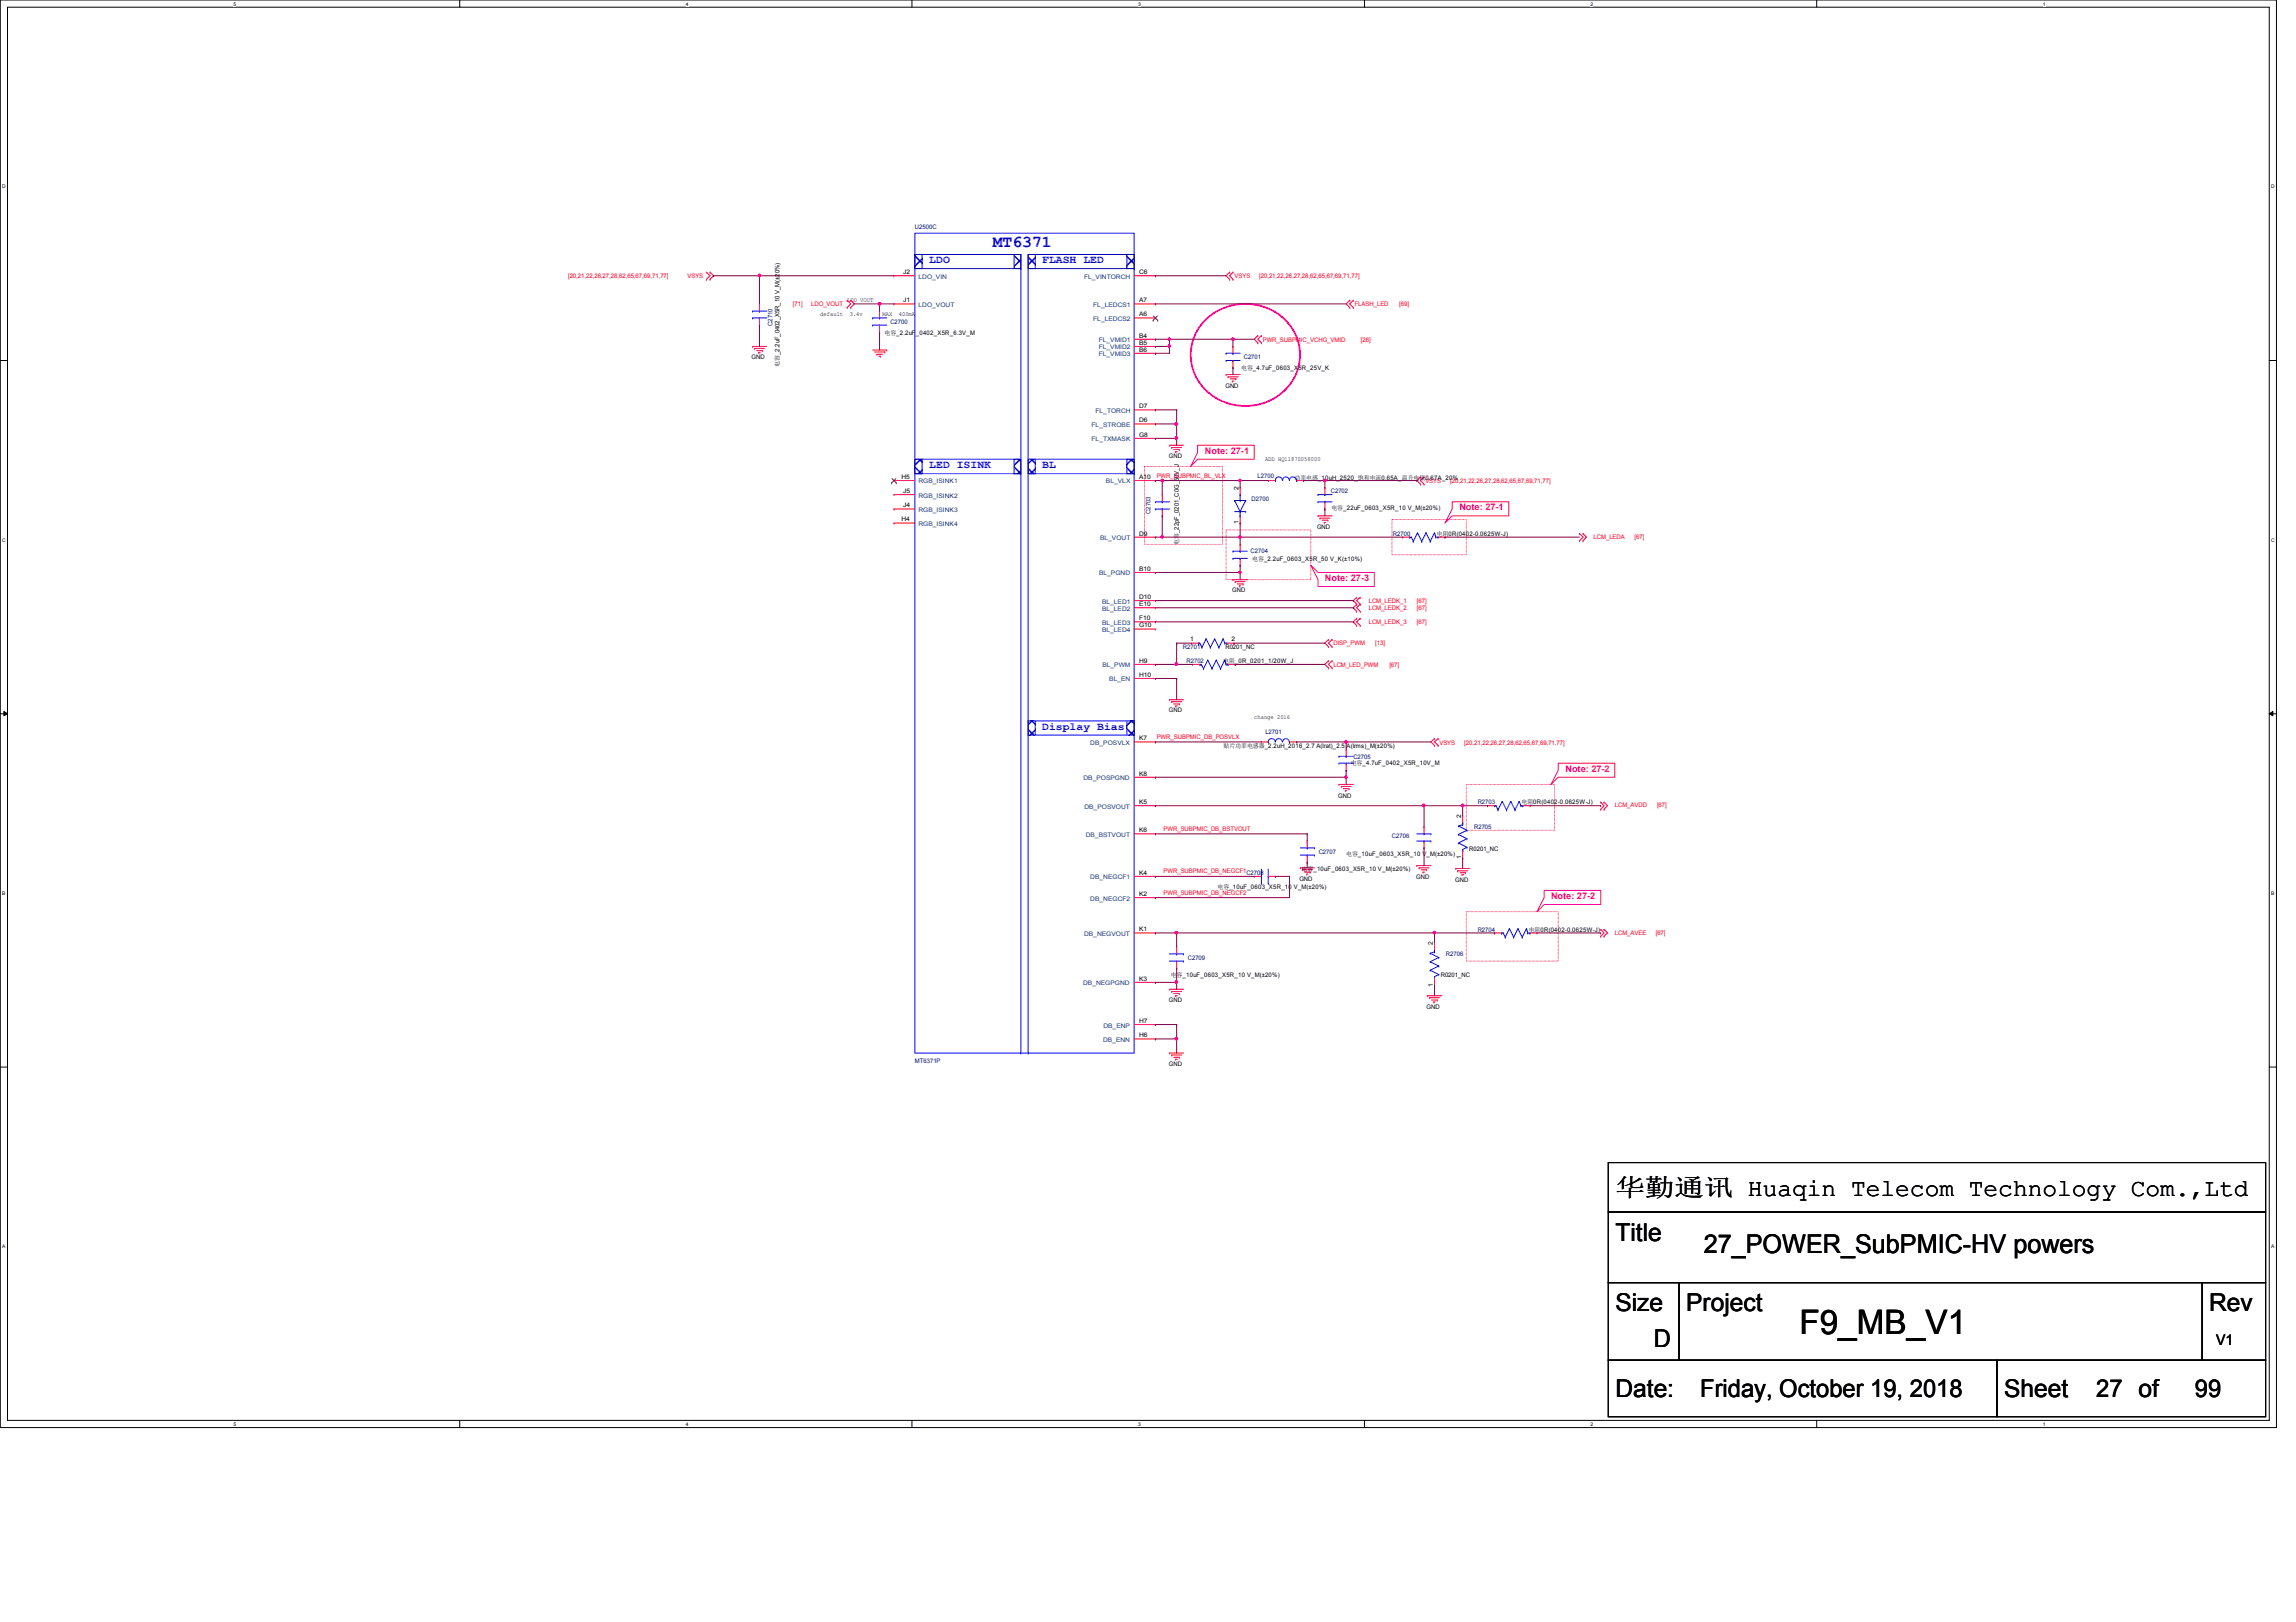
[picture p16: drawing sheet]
<svg xmlns="http://www.w3.org/2000/svg" width="297mm" height="210mm" viewBox="0 0 297 210" stroke-linecap="round" stroke-linejoin="round" font-family="sans-serif">
<defs><g id="words">
<text font-size="4.4" x="232.8" y="172.6">F9_MB_V1</text>
<text font-size="3.3" x="220.4" y="162.1">27_POWER_SubPMIC-HV powers</text>
<g font-size="3.2">
<text x="209" y="154.8">华华华华 Huaqin Telecom Technology Com.,Ltd</text>
<text x="209" y="160.6">Title</text>
<text x="209" y="169.7">Size</text>
<text x="218.1" y="169.7">Project</text>
<text x="285.8" y="169.7">Rev</text>
<text x="213.9" y="174.3">D</text>
<text x="209" y="180.7">Date:</text>
<text x="220" y="180.7">Friday, October 19, 2018</text>
<text x="259.3" y="180.7">Sheet</text>
<text x="271.2" y="180.7">27 of</text>
<text x="284" y="180.7">99</text>
</g>
<text font-size="2.2" fill="#00f" x="128.4" y="32">MT6371</text>
<text font-size="1.9" x="286.7" y="174.1">V1</text>
<g font-size="1.4" fill="#00f">
<text x="120.2" y="34.1">LDO</text>
<text x="134.8" y="34.1">FLASH LED</text>
<text x="120.2" y="60.6">LED ISINK</text>
<text x="134.8" y="60.6">BL</text>
<text x="134.8" y="94.4">Display Bias</text>
</g>
<g font-size="1.2" fill="#ff0080">
<text x="155.9" y="58.7">Note: 27-1</text>
<text x="188.8" y="66">Note: 27-1</text>
<text x="171.4" y="75.2">Note: 27-3</text>
<text x="202.5" y="99.9">Note: 27-2</text>
<text x="200.7" y="116.3">Note: 27-2</text>
</g>
<g font-size=".8" fill="#000080">
<text x="118.4" y="29.6">U2500C</text>
<text x="115.2" y="41.9">C2700</text>
<text x="99.9" y="42.2" transform="rotate(-90 99.9 42.2)">C2710</text>
<text x="160.9" y="46.5">C2701</text>
<text x="161.9" y="64.8">D2700</text>
<text x="162.7" y="61.8">L2700</text>
<text x="172.2" y="63.8">C2702</text>
<text x="148.8" y="66.5" transform="rotate(-90 148.8 66.5)">C2703</text>
<text x="161.8" y="71.6">C2704</text>
<text x="180.2" y="69.3">R2700</text>
<text x="153" y="84">R2701</text>
<text x="153.5" y="85.8">R2702</text>
<text x="163.7" y="95">L2701</text>
<text x="175.1" y="98.2">C2705</text>
<text x="190.7" y="107.2">R2705</text>
<text x="191.2" y="104.1">R2703</text>
<text x="161.2" y="113.2">C2708</text>
<text x="170.6" y="110.5">C2707</text>
<text x="180.1" y="108.4">C2706</text>
<text x="153.7" y="124.2">C2709</text>
<text x="187.1" y="123.7">R2706</text>
<text x="191.2" y="120.6">R2704</text>
<text x="118.4" y="137.6">MT6371P</text>
</g>
<g font-size=".8" fill="#f00">
<text x="73.5" y="36">[20,21,22,26,27,28,62,65,67,69,71,77]</text>
<text x="88.9" y="36">VSYS</text>
<text x="159.7" y="36">VSYS</text>
<text x="162.9" y="36">[20,21,22,26,27,28,62,65,67,69,71,77]</text>
<text x="102.6" y="39.5">[71]</text>
<text x="104.9" y="39.5">LDO_VOUT</text>
<text x="175.3" y="39.6">FLASH_LED</text>
<text x="181" y="39.6">[69]</text>
<text x="163.4" y="44.2">PWR_SUBPMIC_VCHG_VMID</text>
<text x="176.1" y="44.2">[26]</text>
<text x="149.6" y="61.8">PWR_SUBPMIC_BL_VLX</text>
<text x="184.4" y="62.5">VSYS</text>
<text x="187.6" y="62.5">[20,21,22,26,27,28,62,65,67,69,71,77]</text>
<text x="206.2" y="69.7">LCM_LEDA</text>
<text x="211.5" y="69.7">[67]</text>
<text x="172.5" y="83.5">DISP_PWM</text>
<text x="177.1" y="80.8">LCM_LEDK_3</text>
<text x="177.1" y="78.1">LCM_LEDK_1</text>
<text x="177.1" y="79">LCM_LEDK_2</text>
<text x="177.9" y="83.5">[13]</text>
<text x="183.3" y="80.8">[67]</text>
<text x="183.3" y="78.1">[67]</text>
<text x="183.3" y="79">[67]</text>
<text x="172.5" y="86.3">LCM_LED_PWM</text>
<text x="179.7" y="86.3">[67]</text>
<text x="149.6" y="95.6">PWR_SUBPMIC_DB_POSVLX</text>
<text x="186.2" y="96.4">VSYS</text>
<text x="189.4" y="96.4">[20,21,22,26,27,28,62,65,67,69,71,77]</text>
<text x="150.5" y="107.5">PWR_SUBPMIC_DB_BSTVOUT</text>
<text x="208.9" y="104.5">LCM_AVDD</text>
<text x="214.4" y="104.5">[67]</text>
<text x="150.5" y="113">PWR_SUBPMIC_DB_NEGCF1</text>
<text x="150.5" y="115.8">PWR_SUBPMIC_DB_NEGCF2</text>
<text x="208.9" y="120.9">LCM_AVEE</text>
<text x="214.2" y="120.9">[67]</text>
</g>
<g font-size=".8">
<text x="116.8" y="35.5">J2</text>
<text x="147.4" y="35.5">C6</text>
<text x="106.1" y="40.9">default</text>
<text x="109.6" y="39.1">LDO VOUT</text>
<text x="109.9" y="40.9">3.4v</text>
<text x="114.2" y="40.9">MAX</text>
<text x="116.3" y="40.9">400mA</text>
<text x="116.8" y="39.1">J1</text>
<text x="147.4" y="39.1">A7</text>
<text x="147.4" y="40.9">A6</text>
<text x="97.2" y="46.5">GND</text>
<text x="100.8" y="47.5" transform="rotate(-90 100.8 47.5)">电电_2.2uF_0402_X5R_10 V_M(±20%)</text>
<text x="114.4" y="43.3">电电_2.2uF_0402_X5R_6.3V_M</text>
<text x="147.4" y="43.7">B4</text>
<text x="147.4" y="44.6">B5</text>
<text x="147.4" y="45.5">B6</text>
<text x="160.6" y="47.9">电电_4.7uF_0603_X5R_25V_K</text>
<text x="147.4" y="52.8">D7</text>
<text x="158.5" y="50.2">GND</text>
<text x="147.4" y="54.7">D6</text>
<text x="147.4" y="56.5">G8</text>
<text x="151.2" y="59.3">GND</text>
<text x="163.7" y="59.7">ADD HQ11870058000</text>
<text x="116.6" y="62">H5</text>
<text x="116.8" y="63.8">J5</text>
<text x="116.8" y="65.7">J4</text>
<text x="147.4" y="62">A10</text>
<text x="160.2" y="63.4" transform="rotate(-90 160.2 63.4)">2</text>
<text x="167.5" y="62.1">贴贴电绕_10uH_2520_饱饱电饱0.65A_温温电饱0.67A_20%</text>
<text x="172.3" y="66">电电_22uF_0603_X5R_10 V_M(±20%)</text>
<text x="116.6" y="67.5">H4</text>
<text x="147.4" y="69.3">D9</text>
<text x="152.5" y="70.5" transform="rotate(-90 152.5 70.5)">电电_22pF_0201_C0G_50V_J</text>
<text x="160.2" y="67.9" transform="rotate(-90 160.2 67.9)">1</text>
<text x="170.4" y="68.5">GND</text>
<text x="185.9" y="69.3">电电0R(0402-0.0625W-J)</text>
<text x="147.4" y="73.9">B10</text>
<text x="147.4" y="77.5">D10</text>
<text x="159.4" y="76.7">GND</text>
<text x="162" y="72.6">电电_2.2uF_0603_X5R_50 V_K(±10%)</text>
<text x="147.4" y="78.4">E10</text>
<text x="147.4" y="80.3">F10</text>
<text x="147.4" y="81.2">G10</text>
<text x="154" y="83">1</text>
<text x="158.5" y="84">R0201_NC</text>
<text x="159.3" y="83">2</text>
<text x="147.4" y="85.8">H9</text>
<text x="147.4" y="87.6">H10</text>
<text x="158.2" y="85.8">电电_0R_0201_1/20W_J</text>
<text x="147.4" y="95.8">K7</text>
<text x="151.2" y="92.2">GND</text>
<text x="162.3" y="93">change 2016</text>
<text x="147.4" y="100.4">K8</text>
<text x="158.3" y="96.8">贴贴贴贴电绕贴_2.2uH_2016_2.7 A(lrat)_2.5 A(lrms)_M(±20%)</text>
<text x="174.7" y="99.1">电电_4.7uF_0402_X5R_10V_M</text>
<text x="147.4" y="104.1">K5</text>
<text x="147.4" y="107.7">K6</text>
<text x="173.1" y="103.2">GND</text>
<text x="189" y="105.8" transform="rotate(-90 189 105.8)">2</text>
<text x="196.8" y="104.1">电电0R(0402-0.0625W-J)</text>
<text x="147.4" y="113.2">K4</text>
<text x="168.1" y="114">GND</text>
<text x="168.4" y="112.8">电电_10uF_0603_X5R_10 V_M(±20%)</text>
<text x="174.2" y="110.8">电电_10uF_0603_X5R_10 V_M(±20%)</text>
<text x="183.2" y="113.7">GND</text>
<text x="189" y="111.2" transform="rotate(-90 189 111.2)">1</text>
<text x="190.1" y="110.1">R0201_NC</text>
<text x="147.4" y="116">K2</text>
<text x="157.5" y="115.1">电电_10uF_0603_X5R_10 V_M(±20%)</text>
<text x="188.3" y="114.1">GND</text>
<text x="147.4" y="120.5">K1</text>
<text x="185.4" y="122.3" transform="rotate(-90 185.4 122.3)">2</text>
<text x="197.8" y="120.6">电电0R(0402-0.0625W-J)</text>
<text x="147.4" y="126.9">K3</text>
<text x="151.2" y="129.7">GND</text>
<text x="151.5" y="126.5">电电_10uF_0603_X5R_10 V_M(±20%)</text>
<text x="184.6" y="130.5">GND</text>
<text x="185.4" y="127.7" transform="rotate(-90 185.4 127.7)">1</text>
<text x="186.4" y="126.5">R0201_NC</text>
<text x="147.4" y="132.4">H7</text>
<text x="147.4" y="134.2">H6</text>
<text x="151.2" y="137.9">GND</text>
</g>
<g font-size=".8" fill="#004080">
<text x="118.8" y="36.1">LDO_VIN</text>
<text x="118.8" y="39.7">LDO_VOUT</text>
<text x="140.2" y="36.1">FL_VINTORCH</text>
<text x="141.4" y="39.7">FL_LEDCS1</text>
<text x="141.4" y="41.5">FL_LEDCS2</text>
<text x="142.2" y="44.3">FL_VMID1</text>
<text x="142.2" y="45.2">FL_VMID2</text>
<text x="142.2" y="46.1">FL_VMID3</text>
<text x="141.7" y="53.4">FL_TORCH</text>
<text x="141.2" y="55.2">FL_STROBE</text>
<text x="141.2" y="57.1">FL_TXMASK</text>
<text x="118.8" y="62.6">RGB_ISINK1</text>
<text x="118.8" y="64.4">RGB_ISINK2</text>
<text x="143.1" y="62.6">BL_VLX</text>
<text x="118.8" y="66.3">RGB_ISINK3</text>
<text x="118.8" y="68.1">RGB_ISINK4</text>
<text x="142.3" y="69.9">BL_VOUT</text>
<text x="142.2" y="74.5">BL_PGND</text>
<text x="142.6" y="78.1">BL_LED1</text>
<text x="142.6" y="79">BL_LED2</text>
<text x="142.6" y="80.9">BL_LED3</text>
<text x="142.6" y="81.8">BL_LED4</text>
<text x="142.6" y="86.4">BL_PWM</text>
<text x="143.5" y="88.2">BL_EN</text>
<text x="140.2" y="101">DB_POSPGND</text>
<text x="141.1" y="96.4">DB_POSVLX</text>
<text x="140.3" y="104.6">DB_POSVOUT</text>
<text x="140.5" y="108.3">DB_BSTVOUT</text>
<text x="141.1" y="113.8">DB_NEGCF1</text>
<text x="141.1" y="116.5">DB_NEGCF2</text>
<text x="140.2" y="121.1">DB_NEGVOUT</text>
<text x="140.1" y="127.5">DB_NEGPGND</text>
<text x="142.7" y="134.8">DB_ENN</text>
<text x="142.7" y="133">DB_ENP</text>
</g>
<g font-size=".6">
<text x="30.2" y=".7">5</text>
<text x="88.7" y=".7">4</text>
<text x="147.2" y=".7">3</text>
<text x="205.8" y=".7">2</text>
<text x="264.3" y=".7">1</text>
<text x=".3" y="24.4">D</text>
<text x="293.8" y="24.4">D</text>
<text x=".3" y="70.1">C</text>
<text x="293.8" y="70.1">C</text>
<text x=".3" y="115.8">B</text>
<text x="293.8" y="115.8">B</text>
<text x=".3" y="161.5">A</text>
<text x="293.8" y="161.5">A</text>
<text x="30.2" y="184.5">5</text>
<text x="88.7" y="184.5">4</text>
<text x="147.2" y="184.5">3</text>
<text x="205.8" y="184.5">2</text>
<text x="264.3" y="184.5">1</text>
</g>
</g></defs>
<path d="M0 0h294.5v184.7h-294.5zM1 .9h292.6v182.9h-292.6z" fill="none" stroke="#000" stroke-width=".13"/>
<g fill="#fff">
<path d="M30.2 .1h.4v.7h-.4z"/>
<path d="M30.2 183.9h.4v.8h-.4z"/>
</g>
<path d="M59.5 0v.9M59.5 183.8v.9" fill="none" stroke="#000" stroke-width=".13"/>
<g fill="#fff">
<path d="M88.7 .1h.4v.7h-.4z"/>
<path d="M88.7 183.9h.4v.8h-.4z"/>
</g>
<path d="M118 0v.9M118 183.8v.9" fill="none" stroke="#000" stroke-width=".13"/>
<g fill="#fff">
<path d="M147.2 .1h.4v.7h-.4z"/>
<path d="M147.2 183.9h.4v.8h-.4z"/>
</g>
<path d="M176.5 0v.9M176.5 183.8v.9" fill="none" stroke="#000" stroke-width=".13"/>
<g fill="#fff">
<path d="M205.8 .1h.3v.7h-.3z"/>
<path d="M205.8 183.9h.3v.8h-.3z"/>
</g>
<path d="M235 0v.9M235 183.8v.9" fill="none" stroke="#000" stroke-width=".13"/>
<g fill="#fff">
<path d="M264.3 .1h.3v.7h-.3z"/>
<path d="M264.3 183.9h.3v.8h-.3z"/>
<path d="M.3 23.8h.5v.7h-.5z"/>
<path d="M293.8 23.8h.5v.7h-.5z"/>
<path d="M.3 69.5h.5v.7h-.5z"/>
<path d="M293.8 69.5h.5v.7h-.5z"/>
</g>
<path d="M0 46.7h1M293.6 46.7h.9" fill="none" stroke="#000" stroke-width=".13"/>
<g fill="#fff">
<path d="M.3 115.2h.4v.8h-.4z"/>
<path d="M293.8 115.2h.5v.8h-.5z"/>
</g>
<path d="M0 92.4h1M.5 92.1l.5 .3-.5 .2zM293.6 92.4l.4-.3v.5zM293.6 92.4h.9" fill="none" stroke="#000" stroke-width=".13"/>
<path d="M.5 92.1l.5 .3-.5 .2zM293.6 92.4l.4-.3v.5z" fill="#000"/>
<g fill="#fff">
<path d="M.3 161h.4v.7h-.4z"/>
<path d="M293.8 161h.4v.7h-.4z"/>
</g>
<path d="M0 138.1h1M293.6 138.1h.9M208.1 156.8h85v9.2h-85zM208.1 150.5h85v6.3h-85zM208.1 166h9.1v10h-9.1zM208.1 176h50.3v7.3h-50.3zM217.2 166h67.7v10h-67.7zM258.4 176h34.7v7.3h-34.7zM284.9 166h8.2v10h-8.2z" fill="none" stroke="#000" stroke-width=".13"/>
<path d="M155.8 41.6a7.4 7.4 0 0 1 11.7 1.5 6.5 6.5 0 0 1-4.3 9.2 7.1 7.1 0 0 1-9.1-5.4 6.3 6.3 0 0 1 1.7-5.3z" fill="none" stroke="#f0f" stroke-width=".25"/>
<path d="M154.9 57.6h7.4v1.8h-7.4l-.9 1 .9-1.9zM148.1 60.4h10.1v10h-10.1zM158.6 68.6h11v6.4h-11zM169.6 73.2l.9 .9h7.3v1.8h-7.3v-.9zM180.1 67.2h9.6v4.6h-9.6zM187.9 64.9h7.3v1.9h-7.3l-1 .9 1-1.8zM201.6 98.8h7.3v1.8h-7.3l-.9 .9 .9-1.8zM189.7 101.5h11.4v5.9h-11.4zM189.7 118h11.9v6.4h-11.9zM199.8 115.2h7.3v1.9h-7.3l-1 .9 1-1.8z" fill="none" stroke="#ff0080" stroke-width=".13"/>
<g fill="none" stroke="#f00" stroke-width=".13">
<path d="M91.4 36.2h.1M91.4 35.2h.1M91.4 35.2l.5 .5-.5 .5M91.9 35.2h.1M91.9 36.2h.1M91.9 35.2l.4 .5-.4 .5M109.6 38.9h.1M109.6 39.8h.1M109.6 38.9l.5 .4-.5 .5M110.1 39.8h.1M110.1 38.9h.1M110.1 38.9l.4 .4-.4 .5"/>
<path d="M159.1 35.2h.1M159.1 36.2h.1M159.1 35.2l-.5 .5 .5 .5M159.5 36.2h.1M159.5 35.2h.1M159.5 35.2l-.4 .5 .4 .5M174.6 38.9h.1M174.6 39.8h.1M174.6 38.9l-.4 .4 .4 .5M175.1 39.8h.1M175.1 38.9h.1M175.1 38.9l-.5 .4 .5 .5"/>
<path d="M97.4 44.8h.1M97.4 44.8h1.8M97.6 45.1h.1M97.6 45.1h1.3M97.9 45.4h.7M98.2 45.6h.1M98.6 45.4h.1M112.9 45.3h1.8M113.2 45.6h1.3M113.4 45.8h.1M113.4 45.8h.8M113.7 46.1h.2"/>
<path d="M113.9 46.1h.1M114.5 45.6h.1M114.7 45.3h.1M151.3 57.6h.1M151.3 57.6h1.8M151.6 57.9h.1M151.6 57.9h1.3M151.8 58.2h.8M152.1 58.5h.1M152.1 58.5h.2M152.6 58.2h.1M158.6 48.5h.1"/>
<path d="M158.6 48.5h1.8M158.9 48.8h.1M158.9 48.8h1.3M159.2 49h.7M159.4 49.3h.1M159.4 49.3h.2M159.9 49h.1M162.7 43.4h.1M162.7 44.4h.1M162.7 43.4l-.4 .5 .4 .5M163.2 44.4h.1M163.2 43.4h.1"/>
<path d="M163.2 43.4l-.5 .5 .5 .5M159.5 75h.1M159.5 75h1.9M159.8 75.3h.1M159.8 75.3h1.3M160.1 75.6h.7M160.4 75.8h.1M160.8 75.6h.1M170.5 66.8h.1M170.5 66.8h1.8M170.8 67.1h.1M170.8 67.1h1.2"/>
<path d="M171.1 67.3h.7M171.3 67.6h.1M171.3 67.6h.2M171.8 67.3h.1M175.5 77.3h.1M175.5 78.2h.1M175.5 79.1h.1M175.5 77.3l-.4 .4 .4 .5M175.5 78.2l-.4 .5 .4 .4M176 78.2h.1M176 77.3h.1M176 79.1h.1"/>
<path d="M176 77.3l-.5 .4 .5 .5M176 78.2l-.5 .5 .5 .4M183.8 61.7h.1M183.8 62.7h.1M183.8 61.7l-.5 .5 .5 .5M184.2 62.7h.1M184.2 61.7h.1M184.2 61.7l-.4 .5 .4 .5M204.3 70h.1M204.3 69h.1M204.3 69l.5 .5-.5 .5M204.8 70h.1"/>
<path d="M204.8 69h.1M204.8 69l.4 .5-.4 .5M151.3 90.6h.1M151.3 90.6h1.8M151.6 90.8h.1M151.6 90.8h1.3M151.8 91.1h.8M152.1 91.4h.1M152.1 91.4h.2M152.6 91.1h.1M154.1 83.2h.1M154.1 83.2h1"/>
<path d="M154.3 86h.1M154.3 86h.9M158.7 83.2h.9M158.9 86h.9M159.6 83.2h.1M159.8 86h.1M163.2 96h.1M163.2 96h.9M166.8 96h1M167.8 96h.1M171.9 82.8h.1M171.9 83.7h.1"/>
<path d="M171.9 85.5h.1M171.9 86.4h.1M171.9 82.8l-.5 .4 .5 .5M171.9 85.5l-.5 .5 .5 .4M172.3 83.7h.1M172.3 82.8h.1M172.3 86.4h.1M172.3 85.5h.1M172.3 82.8l-.4 .4 .4 .5M172.3 85.5l-.4 .5 .4 .4M175.5 80h.1M175.5 80.9h.1"/>
<path d="M175.5 80l-.4 .5 .4 .4M176 80.9h.1M176 80h.1M176 80l-.5 .5 .5 .4M185.6 95.6h.1M185.6 96.5h.1M185.6 95.6l-.5 .4 .5 .5M186.1 96.5h.1M186.1 95.6h.1M186.1 95.6l-.5 .4 .5 .5M162.3 113.4h.1M162.3 113.4h.9"/>
<path d="M164.1 113.4h.9M165 113.4h.1M168.2 112.3h.1M168.2 112.3h1.8M168.5 112.6h.1M168.5 112.6h1.3M168.8 112.9h.7M169 113.1h.1M169 113.1h.2M169.1 111.6h.1M169.1 108.8h.1M169.1 108.8v.9"/>
<path d="M169.1 110.7v.9M169.5 112.9h.1M173.2 101.5h.1M173.2 101.5h1.9M173.5 101.8h.1M173.5 101.8h1.3M173.8 102.1h.7M174.1 102.3h.1M174.5 102.1h.1M183.3 112h.1M183.3 112h1.8M183.6 112.3h.1"/>
<path d="M183.6 112.3h1.3M183.9 112.6h.7M184.1 112.9h.1M184.1 112.9h.2M184.2 109.7h.1M184.2 107h.1M184.2 107v.9M184.2 108.8v.9M184.6 112.6h.1M188.3 112.4h.1M188.3 112.4h1.9M188.6 112.7h.1"/>
<path d="M188.6 112.7h1.3M188.9 112.9h.7M189.1 113.2h.1M189.1 113.2h.3M189.6 112.9h.1M207.1 104.7h.1M207.1 103.8h.1M207.1 103.8l.4 .5-.4 .4M207.5 104.7h.1M207.5 103.8h.1M207.5 103.8l.5 .5-.5 .4M151.3 136.3h.1"/>
<path d="M151.3 128h.1M151.3 136.3h1.8M151.3 128h1.8M151.6 136.5h.1M151.6 128.3h.1M151.6 136.5h1.3M151.6 128.3h1.3M151.8 136.8h.8M151.8 128.6h.8M152.1 137.1h.1M152.1 128.9h.1M152.1 137.1h.2"/>
<path d="M152.1 128.9h.2M152.6 136.8h.1M152.6 128.6h.1M184.7 128.9h.1M184.7 128.9h1.8M185 129.1h.1M185 129.1h1.2M185.2 129.4h.8M185.5 129.7h.1M185.5 129.7h.2M186 129.4h.1M193.4 120.7h.1"/>
<path d="M193.4 120.7h.9M197.9 120.7h.9M198.8 120.7h.1M207.1 121.2h.1M207.1 120.3h.1M207.1 120.3l.4 .4-.4 .5M207.5 121.2h.1M207.5 120.3h.1M207.5 120.3l.5 .4-.5 .5"/>
</g>
<g fill="none" stroke="#00f" stroke-width=".13">
<path d="M155.1 83.2h.1M155.2 86h.1M155.2 83.2h.1M155.2 86h.2M155.2 83.2l.3 .6M155.4 86h.1M155.4 86l.3 .5M155.5 83.8h.1M155.7 86.5h.1M156 82.7h.1M156 82.7l.6 1.1M156 82.7l-.5 1.1"/>
<path d="M156.2 85.4h.1M156.2 85.4l.6 1.1M156.2 85.4l-.5 1.1M156.6 83.8h.1M156.8 86.5h.1M157.1 82.7h.1M157.1 82.7l.6 1.1M157.1 82.7l-.5 1.1M157.3 85.4h.1M157.3 85.4l.6 1.1M157.3 85.4l-.5 1.1M157.7 83.8h.1"/>
<path d="M157.9 86.5h.1M158.2 82.7h.1M158.2 82.7l.3 .5M158.2 82.7l-.5 1.1M158.5 85.4h.1M158.5 83.2h.1M158.5 85.4l.1 .6M158.5 85.4l-.6 1.1M158.5 83.2h.2M158.6 86h.1M158.6 86h.3M158.7 83.2h.1"/>
<path d="M158.9 86h.1M164.1 96h.1M164.1 96a.45 .45 0 0 1 .4-.4 .45 .45 0 0 1 .5 .4M165 96a.45 .45 0 0 1 .5-.4 .45 .45 0 0 1 .4 .4M165.9 96a.42 .42 0 0 1 .5-.4 .42 .42 0 0 1 .4 .4M166.8 96h.1M163.2 113.4h.1M163.2 114.3h.1M163.2 112.5v1.8M164.1 114.3h.1M164.1 113.4h.1M164.1 112.5v1.8"/>
<path d="M168.2 110.7h1.8M168.2 109.7h1.8M169.1 110.7h.1M169.1 109.7h.1M170 110.7h.1M170 109.7h.1M183.3 108.8h1.8M183.3 107.9h1.8M184.2 108.8h.1M184.2 107.9h.1M185.1 108.8h.1M185.1 107.9h.1"/>
<path d="M194.3 120.7h.1M194.3 120.7h.2M194.5 120.7h.1M194.5 120.7l.2 .6M194.7 121.3h.1M195.3 120.2h.1M195.3 120.2l.5 1.1M195.3 120.2l-.6 1.1M195.8 121.3h.1M196.4 120.2h.1M196.4 120.2l.5 1.1M196.4 120.2l-.6 1.1"/>
<path d="M196.9 121.3h.1M197.5 120.2h.1M197.5 120.2l.2 .5M197.5 120.2l-.6 1.1M197.7 120.7h.1M197.7 120.7h.2M197.9 120.7h.1"/>
</g>
<path d="M131.2 32.9h.9v1.9h-.9z" fill-rule="evenodd" fill="#fff"/>
<path d="M131.2 32.9h.9v1.9h-.9z" fill-rule="evenodd" fill="#00f"/>
<path d="M131.2 32.9h.9v1.9h-.9z" fill="none" stroke="#00f" stroke-width=".13"/>
<path d="M118.4 32.9h.9v1.9h-.9z" fill-rule="evenodd" fill="#fff"/>
<path d="M118.4 32.9h.9v1.9h-.9z" fill-rule="evenodd" fill="#00f"/>
<path d="M118.4 32.9h.9v1.9h-.9zM118.4 32.9h13.7M132.1 32.9h.1M133 32.9h13.7M146.7 32.9h.1" fill="none" stroke="#00f" stroke-width=".13"/>
<path d="M133 32.9h.9v1.9h-.9z" fill-rule="evenodd" fill="#fff"/>
<path d="M133 32.9h.9v1.9h-.9z" fill-rule="evenodd" fill="#00f"/>
<path d="M133 32.9h.9v1.9h-.9z" fill="none" stroke="#00f" stroke-width=".13"/>
<path d="M145.8 32.9h.9v1.9h-.9z" fill-rule="evenodd" fill="#fff"/>
<path d="M145.8 32.9h.9v1.9h-.9z" fill-rule="evenodd" fill="#00f"/>
<path d="M118.4 34.8h13.7M132.1 34.8h.1M133 34.8h13.7M145.8 32.9h.9v1.9h-.9zM146.7 34.8h.1M133 61.3h13.7M146.7 61.3h.1" fill="none" stroke="#00f" stroke-width=".13"/>
<path d="M145.8 59.4h.9v1.9h-.9z" fill-rule="evenodd" fill="#fff"/>
<path d="M145.8 59.4h.9v1.9h-.9z" fill-rule="evenodd" fill="#00f"/>
<path d="M133 59.4h13.7M145.8 59.4h.9v1.9h-.9zM146.7 59.4h.1" fill="none" stroke="#00f" stroke-width=".13"/>
<path d="M133 59.4h.9v1.9h-.9z" fill-rule="evenodd" fill="#fff"/>
<path d="M133 59.4h.9v1.9h-.9z" fill-rule="evenodd" fill="#00f"/>
<path d="M133 59.4h.9v1.9h-.9zM133 93.3h13.7M133 95.1h13.7M146.7 93.3h.1M146.7 95.1h.1" fill="none" stroke="#00f" stroke-width=".13"/>
<path d="M133 93.3h.9v1.8h-.9z" fill-rule="evenodd" fill="#fff"/>
<path d="M133 93.3h.9v1.8h-.9z" fill-rule="evenodd" fill="#00f"/>
<path d="M133 93.3h.9v1.8h-.9z" fill="none" stroke="#00f" stroke-width=".13"/>
<path d="M145.8 93.3h.9v1.8h-.9z" fill-rule="evenodd" fill="#fff"/>
<path d="M145.8 93.3h.9v1.8h-.9z" fill-rule="evenodd" fill="#00f"/>
<path d="M145.8 93.3h.9v1.8h-.9z" fill="none" stroke="#00f" stroke-width=".13"/>
<path d="M118.4 59.4h.9v1.9h-.9z" fill-rule="evenodd" fill="#fff"/>
<path d="M118.4 59.4h.9v1.9h-.9z" fill-rule="evenodd" fill="#00f"/>
<path d="M118.4 59.4h.9v1.9h-.9z" fill="none" stroke="#00f" stroke-width=".13"/>
<path d="M131.2 59.4h.9v1.9h-.9z" fill-rule="evenodd" fill="#fff"/>
<path d="M131.2 59.4h.9v1.9h-.9z" fill-rule="evenodd" fill="#00f"/>
<g fill="none" stroke="#00f" stroke-width=".13">
<path d="M118.4 30.2h28.3v106.1h-28.3zM132.1 32.9v103.4M133 32.9v103.4M97.4 40.3h.1M97.4 41.1h.1M97.4 41.1h1.8M97.4 40.3h1.8M98.3 40.3h.1M98.3 41.1h.1M112.9 41.1h.1M112.9 42.1h.1M112.9 41.1h1.8"/>
<path d="M112.9 42.1h1.8M113.8 41.1h.1M113.8 42.1h.1M118.4 59.4h13.7M131.2 59.4h.9v1.9h-.9zM132.1 59.4h.1M158.6 45.7h.1M158.6 46.7h.1M158.6 45.7h1.8M158.6 46.7h1.8M159.5 45.7h.1M159.5 46.7h.1"/>
<path d="M118.4 61.3h13.7M132.1 61.3h.1M149.5 64.9h.1M149.5 65.9h.1M149.5 64.9h1.8M149.5 65.9h1.8M150.4 64.9h.1M150.4 65.9h.1M159.5 71.3h.1M159.5 72.3h.1M159.5 71.3h1.9M159.5 72.3h1.9"/>
<path d="M159.7 64.8h.1M159.7 64.8l.7 1.4M159.7 64.8h1.5M159.7 66.2h1.5M160.4 64h.1M160.4 66.8h.1M160.4 66.2h.1M160.4 64.8h.1M160.4 71.3h.1M160.4 72.3h.1M160.4 64v.8M160.4 66.2v.6"/>
<path d="M161.2 64.8h.1M161.2 66.2h.1M161.2 64.8l-.8 1.4M165 62.2h.1M165.9 62.1a.45 .45 0 0 0-.5-.4 .45 .45 0 0 0-.4 .5M166.8 62.1a.42 .42 0 0 0-.5-.4 .42 .42 0 0 0-.4 .5M167.7 62.1a.45 .45 0 0 0-.4-.4 .45 .45 0 0 0-.5 .5M167.8 62.2h.1M170.5 64h.1M170.5 64.9h.1M170.5 64.9h1.8M170.5 64h1.8"/>
<path d="M171.4 64h.1M171.4 64.9h.1M182.4 69.5h.1M182.4 69.5h.2M182.6 69.5h.1M182.6 69.5l.2 .6M182.8 70.1h.1M183.4 69h.1M183.4 69l.5 1.1M183.4 69l-.6 1.1M183.9 70.1h.1M184.5 69h.1"/>
<path d="M184.5 69l.5 1.1M184.5 69l-.6 1.1M185 70.1h.1M185.6 69h.1M185.6 69l.2 .5M185.6 69l-.6 1.1M185.8 69.5h.1M185.8 69.5h.3M186.1 69.5h.1M173.2 97.9h.1M173.2 98.8h.1M173.2 97.9h1.9"/>
<path d="M173.2 98.8h1.9M174.2 97.9h.1M174.2 98.8h.1M188.7 106.9h.1M188.7 108h.1M188.7 109.1h.1M188.7 106.9l1.1 .5M188.7 108l1.1 .5M188.7 109.1l1.1 .5M189.2 106.5h.1M189.2 110.1h.1M189.2 106.7h.1"/>
<path d="M189.2 109.9h.1M189.2 106.5v.2M189.2 109.9v.2M189.2 106.7l-.5 .2M189.8 107.4h.1M189.8 108.5h.1M189.8 109.6h.1M189.8 107.4l-1.1 .6M189.8 108.5l-1.1 .6M189.8 109.6l-.6 .3M193.4 104.3h.1M193.5 104.3h.1"/>
<path d="M193.5 104.3l.3 .5M193.8 104.8h.1M194.3 103.7h.1M194.3 103.7l.6 1.1M194.3 103.7l-.5 1.1M194.9 104.8h.1M195.4 103.7h.1M195.4 103.7l.6 1.1M195.4 103.7l-.5 1.1M196 104.8h.1M196.6 103.7h.1M196.6 103.7l.2 .6"/>
<path d="M196.6 103.7l-.6 1.1M196.8 104.3h.1M196.8 104.3h.2M197 104.3h.1M132.1 136.3h.1M133 136.3h.1M151.3 124.4h1.8M151.3 123.4h1.8M152.2 124.4h.1M152.2 123.4h.1M153.1 124.4h.1M153.1 123.4h.1"/>
<path d="M185 123.4h.1M185 124.5h.1M185 125.6h.1M185 123.4l1.1 .5M185 124.5l1.1 .5M185 125.6l1.1 .5M185.6 122.9h.1M185.6 126.6h.1M185.6 123.2h.1M185.6 126.4h.1M185.6 122.9v.3M185.6 126.4v.2"/>
<path d="M185.6 123.2l-.6 .2M186.1 123.9h.1M186.1 125h.1M186.1 126.1h.1M186.1 123.9l-1.1 .6M186.1 125l-1.1 .6M186.1 126.1l-.5 .3"/>
</g>
<g fill="none" stroke="#f00" stroke-width=".13">
<path d="M98.3 39.3h.1M98.3 39.3v1M115.7 35.7h.1M115.7 39.3h.1M115.7 35.7h2.7M115.7 39.3h2.7M146.7 35.7h2.8M146.7 39.3h2.8M149.5 35.7h.1M149.5 39.3h.1M98.3 42.1h.1M98.3 41.1v1"/>
<path d="M113.8 40.3h.1M113.8 43h.1M113.8 40.3v.8M113.8 42.1v.9M146.7 41.1h2.8M146.7 43.9h2.8M146.7 44.8h2.8M146.7 45.7h2.8M146.7 53h2.8M146.7 54.9h2.8M146.7 56.7h2.8M149.5 41.1h.1"/>
<path d="M149.5 43.9h.1M149.5 44.8h.1M149.5 45.7h.1M149.5 53h.1M149.5 54.9h.1M149.5 56.7h.1M159.5 44.8h.1M159.5 47.6h.1M159.5 44.8v.9M159.5 46.7v.9M115.7 62.2h.1M115.7 64h.1"/>
<path d="M115.7 65.9h.1M115.7 67.7h.1M115.7 62.2h2.7M115.7 64h2.7M115.7 65.9h2.7M115.7 67.7h2.7M146.7 62.2h2.8M146.7 69.5h2.8M146.7 74.1h2.8M146.7 77.7h2.8M146.7 78.7h2.8M149.5 62.2h.1"/>
<path d="M149.5 69.5h.1M149.5 74.1h.1M149.5 77.7h.1M149.5 78.7h.1M150.4 64h.1M150.4 66.8h.1M150.4 64v.9M150.4 65.9v.9M160.4 67.7h.1M160.4 63.1h.1M160.4 70.4h.1M160.4 73.2h.1"/>
<path d="M160.4 63.1v.9M160.4 66.8v.9M160.4 70.4v.9M160.4 72.3v.9M164.1 62.2h.1M164.1 62.2h.9M167.8 62.2h.9M168.7 62.2h.1M171.4 63.1h.1M171.4 65.9h.1M171.4 63.1v.9M171.4 64.9v1"/>
<path d="M181.5 69.5h.1M181.5 69.5h.9M186.1 69.5h.8M186.9 69.5h.1M146.7 80.5h2.8M146.7 81.4h2.8M146.7 86h2.8M146.7 87.8h2.8M146.7 96h2.8M149.5 80.5h.1M149.5 81.4h.1M149.5 86h.1"/>
<path d="M149.5 87.8h.1M149.5 96h.1M174.2 96.9h.1M174.2 99.7h.1M174.2 96.9v1M174.2 98.8v.9M146.7 100.6h2.8M146.7 104.3h2.8M146.7 107.9h2.8M146.7 113.4h2.8M146.7 116.2h2.8M149.5 100.6h.1"/>
<path d="M149.5 104.3h.1M149.5 107.9h.1M149.5 113.4h.1M149.5 116.2h.1M189.2 111h.1M189.2 105.5h.1M189.2 105.5v1M189.2 110.1v.9M192.4 104.3h.1M192.4 104.3h1M197 104.3h.9M197.9 104.3h.1"/>
<path d="M146.7 120.7h2.8M146.7 127.1h2.8M146.7 132.6h2.8M146.7 134.5h2.8M149.5 120.7h.1M149.5 127.1h.1M149.5 132.6h.1M149.5 134.5h.1M152.2 125.3h.1M152.2 122.6h.1M152.2 122.6v.8M152.2 124.4v.9"/>
<path d="M185.6 127.5h.1M185.6 122h.1M185.6 122v.9M185.6 126.6v.9"/>
</g>
<path d="M149.2 41.4h.1M149.2 40.9l.6 .5M149.7 40.9l-.5 .5M149.8 41.4h.1M115.4 62.5h.1M115.4 61.9l.5 .6M115.9 61.9l-.5 .6M115.9 62.5h.1" fill="none" stroke="#804000" stroke-width=".13"/>
<path d="M149.5 54.9h.1M149.5 54.9h2.7M152.2 53h.1M152.2 54.9h.1M152.2 53v3.7M159.5 47.6h.1M159.5 47.6v.9" fill="none" stroke="#800040" stroke-width=".13"/>
<path d="M152.1 54.7h.2v.3h-.2z" fill-rule="evenodd" fill="#f0f"/>
<path d="M152.1 54.7h.2v.3h-.2z" fill="none" stroke="#f0f" stroke-width=".13"/>
<path d="M150.4 62.2h.1M150.4 69.5h.1M150.4 62.2v1.8M150.4 69.5h10M152.2 83.2h.1M152.2 83.2v2.8M152.2 83.2h1.9" fill="none" stroke="#800040" stroke-width=".13"/>
<path d="M150.2 69.4h.3v.2h-.3z" fill-rule="evenodd" fill="#f0f"/>
<path d="M150.2 69.4h.3v.2h-.3z" fill="none" stroke="#f0f" stroke-width=".13"/>
<path d="M150.4 66.8h.1M150.4 62.2h.1M150.4 66.8v2.7M150.4 62.2h10" fill="none" stroke="#800040" stroke-width=".13"/>
<path d="M160.3 62.1h.2v.2h-.2z" fill-rule="evenodd" fill="#f0f"/>
<path d="M160.3 62.1h.2v.2h-.2z" fill="none" stroke="#f0f" stroke-width=".13"/>
<path d="M150.2 62.1h.3v.2h-.3z" fill-rule="evenodd" fill="#f0f"/>
<path d="M150.2 62.1h.3v.2h-.3z" fill="none" stroke="#f0f" stroke-width=".13"/>
<path d="M152.2 86h.1M152.2 86h2.1M159.6 83.2h.1M159.6 83.2h11.8M159.8 86h.1M159.8 86h11.6M184.2 104.3h5M189.2 104.3h.1" fill="none" stroke="#800040" stroke-width=".13"/>
<path d="M184.1 104.1h.2v.2h-.2z" fill-rule="evenodd" fill="#f0f"/>
<path d="M184.1 104.1h.2v.2h-.2z" fill="none" stroke="#f0f" stroke-width=".13"/>
<path d="M189.1 104.1h.2v.2h-.2z" fill-rule="evenodd" fill="#f0f"/>
<path d="M189.1 104.1h.2v.2h-.2z" fill="none" stroke="#f0f" stroke-width=".13"/>
<path d="M152.2 120.7h33.4M185.6 120.7h.1" fill="none" stroke="#800040" stroke-width=".13"/>
<path d="M152.1 120.6h.2v.2h-.2z" fill-rule="evenodd" fill="#f0f"/>
<path d="M152.1 120.6h.2v.2h-.2z" fill="none" stroke="#f0f" stroke-width=".13"/>
<path d="M185.4 120.6h.3v.2h-.3z" fill-rule="evenodd" fill="#f0f"/>
<path d="M185.4 120.6h.3v.2h-.3z" fill="none" stroke="#f0f" stroke-width=".13"/>
<path d="M98.3 35.7h.1M98.3 35.7h17.4M98.3 42.1h.1M98.3 42.1v2.7M149.5 134.5h.1M149.5 132.6h.1M149.5 134.5h2.7M149.5 132.6h2.7M152.2 120.7h.1M152.2 120.7v1.9" fill="none" stroke="#800040" stroke-width=".13"/>
<path d="M98.1 35.5h.3v.3h-.3z" fill-rule="evenodd" fill="#f0f"/>
<path d="M98.1 35.5h.3v.3h-.3z" fill="none" stroke="#f0f" stroke-width=".13"/>
<g fill="none" stroke="#800040" stroke-width=".13">
<path d="M92.3 35.7h.1M92.3 35.7h6M98.3 35.7h.1M98.3 35.7v3.6M149.5 44.8h.1M149.5 43.9h.1M149.5 45.7h.1M149.5 44.8h1.8M149.5 43.9h1.8M151.3 44.8h.1M151.3 43.9h.1M151.3 43.9v1.8h-1.8"/>
<path d="M159.5 43.9h.1M159.5 43.9h2.8M159.5 43.9v.9M186.9 69.5h.1M186.9 69.5h17.4M197.9 104.3h9.2M207.1 104.3h.1M198.8 120.7h8.3M207.1 120.7h.1"/>
</g>
<path d="M151.2 44.7h.2v.2h-.2z" fill-rule="evenodd" fill="#f0f"/>
<path d="M151.2 44.7h.2v.2h-.2z" fill="none" stroke="#f0f" stroke-width=".13"/>
<path d="M151.3 43.9h.1M151.3 43.9h8.2" fill="none" stroke="#800040" stroke-width=".13"/>
<path d="M159.4 43.8h.2v.2h-.2z" fill-rule="evenodd" fill="#f0f"/>
<path d="M159.4 43.8h.2v.2h-.2z" fill="none" stroke="#f0f" stroke-width=".13"/>
<path d="M151.2 43.8h.2v.2h-.2z" fill-rule="evenodd" fill="#f0f"/>
<path d="M151.2 43.8h.2v.2h-.2z" fill="none" stroke="#f0f" stroke-width=".13"/>
<path d="M149.5 39.3h.1M149.5 39.3h24.7M149.5 74.1h.1M149.5 77.7h25.6M149.5 74.1h10.9M168.7 62.2h.1M168.7 62.2h2.7M175.1 77.7h.1M149.5 80.5h25.6M175.1 80.5h.1" fill="none" stroke="#800040" stroke-width=".13"/>
<path d="M160.3 73.9h.2v.3h-.2z" fill-rule="evenodd" fill="#f0f"/>
<path d="M160.3 73.9h.2v.3h-.2z" fill="none" stroke="#f0f" stroke-width=".13"/>
<path d="M149.5 62.2h.1M149.5 69.5h.1M149.5 62.2h.9M149.5 69.5h.9M160.4 62.2h.1M160.4 67.7h.1M160.4 62.2h3.7M160.4 67.7v1.8M171.4 65.9h.1M171.4 65.9v.9M171.4 62.2h11.9M183.3 62.2h.1" fill="none" stroke="#800040" stroke-width=".13"/>
<path d="M171.3 62.1h.2v.2h-.2z" fill-rule="evenodd" fill="#f0f"/>
<path d="M171.3 62.1h.2v.2h-.2z" fill="none" stroke="#f0f" stroke-width=".13"/>
<path d="M149.5 86h.1M149.5 86h2.7" fill="none" stroke="#800040" stroke-width=".13"/>
<path d="M152.1 85.8h.2v.3h-.2z" fill-rule="evenodd" fill="#f0f"/>
<path d="M152.1 85.8h.2v.3h-.2z" fill="none" stroke="#f0f" stroke-width=".13"/>
<path d="M160.4 74.1h.1M160.4 62.2h.1M160.4 73.2h.1M160.4 62.2v.9M160.4 73.2v1.8M171.4 62.2h.1M171.4 62.2v.9M149.5 87.8h.1M149.5 87.8h2.7M149.5 100.6h.1M149.5 100.6h24.7" fill="none" stroke="#800040" stroke-width=".13"/>
<path d="M174 100.5h.2v.2h-.2z" fill-rule="evenodd" fill="#f0f"/>
<path d="M174 100.5h.2v.2h-.2z" fill="none" stroke="#f0f" stroke-width=".13"/>
<g fill="none" stroke="#800040" stroke-width=".13">
<path d="M149.5 96h.1M149.5 96h13.7M167.8 96h.1M167.8 96h17.3M174.2 99.7h.1M174.2 96h.1M174.2 99.7v.9M149.5 113.4h.1M149.5 104.3h.1M149.5 107.9h.1M149.5 116.2h.1M149.5 113.4h12.8"/>
<path d="M149.5 104.3h34.7M149.5 107.9h19.6M165 113.4h.1M165 113.4h1.8M166.8 113.4h.1M166.8 113.4v2.8h-17.3M169.1 111.6h.1M169.1 107.9h.1M169.1 107.9v.9M169.1 111.6v.7M184.2 109.7h.1M184.2 109.7v2.3"/>
<path d="M149.5 127.1h.1M149.5 120.7h.1M149.5 127.1h2.7M149.5 120.7h2.7"/>
</g>
<path d="M174 95.9h.2v.2h-.2z" fill-rule="evenodd" fill="#f0f"/>
<path d="M174 95.9h.2v.2h-.2z" fill="none" stroke="#f0f" stroke-width=".13"/>
<path d="M152.2 127.1h.1M152.2 127.1v.9" fill="none" stroke="#800040" stroke-width=".13"/>
<path d="M152.1 127h.2v.2h-.2z" fill-rule="evenodd" fill="#f0f"/>
<path d="M152.1 127h.2v.2h-.2z" fill="none" stroke="#f0f" stroke-width=".13"/>
<path d="M149.5 35.7h.1M149.5 35.7h9.1M160.4 69.5h.1M160.4 69.5v.9M174.2 96h.1M174.2 96v.9M174.2 100.6h.1M174.2 100.6v.9M184.2 104.3h.1M184.2 104.3v2.7M152.2 125.3h.1M152.2 125.3v1.8" fill="none" stroke="#800040" stroke-width=".13"/>
<path d="M160.3 69.4h.2v.2h-.2z" fill-rule="evenodd" fill="#f0f"/>
<path d="M160.3 69.4h.2v.2h-.2z" fill="none" stroke="#f0f" stroke-width=".13"/>
<path d="M149.5 53h.1M149.5 56.7h.1M149.5 53h2.7M149.5 56.7h2.7M160.4 69.5h.1M160.4 69.5h21.1" fill="none" stroke="#800040" stroke-width=".13"/>
<path d="M152.1 56.6h.2v.2h-.2z" fill-rule="evenodd" fill="#f0f"/>
<path d="M152.1 56.6h.2v.2h-.2z" fill="none" stroke="#f0f" stroke-width=".13"/>
<path d="M152.2 56.7h.1M152.2 56.7v.9M152.2 134.5h.1M152.2 132.6h.1M152.2 132.6v3.7" fill="none" stroke="#800040" stroke-width=".13"/>
<path d="M152.1 134.3h.2v.2h-.2z" fill-rule="evenodd" fill="#f0f"/>
<path d="M152.1 134.3h.2v.2h-.2z" fill="none" stroke="#f0f" stroke-width=".13"/>
<path d="M110.5 39.3h5.2M113.8 39.3h.1M113.8 39.3v1M113.8 43h.1M113.8 43v2.3M149.5 78.7h25.6M175.1 78.7h.1M152.2 87.8h.1M152.2 87.8v2.8" fill="none" stroke="#800040" stroke-width=".13"/>
<path d="M113.7 39.2h.2v.2h-.2z" fill-rule="evenodd" fill="#f0f"/>
<path d="M113.7 39.2h.2v.2h-.2z" fill="none" stroke="#f0f" stroke-width=".13"/>
<path d="M189.2 104.3h.1M189.2 111h.1M189.2 104.3v1.2M189.2 111v1.4M189.2 104.3h3.2M192.4 104.3h.1M185.6 120.7h.1M185.6 127.5h.1M185.6 120.7v1.3M185.6 127.5v1.4M185.6 120.7h7.8M193.4 120.7h.1" fill="none" stroke="#800040" stroke-width=".13"/>
<path d="M152.1 54.7h.2v.3h-.2z" fill-rule="evenodd" fill="#f0f"/>
<path d="M152.1 54.7h.2v.3h-.2z" fill="none" stroke="#f0f" stroke-width=".13"/>
<path d="M150.2 69.4h.3v.2h-.3z" fill-rule="evenodd" fill="#f0f"/>
<path d="M150.2 69.4h.3v.2h-.3z" fill="none" stroke="#f0f" stroke-width=".13"/>
<path d="M160.3 62.1h.2v.2h-.2z" fill-rule="evenodd" fill="#f0f"/>
<path d="M160.3 62.1h.2v.2h-.2z" fill="none" stroke="#f0f" stroke-width=".13"/>
<path d="M150.2 62.1h.3v.2h-.3z" fill-rule="evenodd" fill="#f0f"/>
<path d="M150.2 62.1h.3v.2h-.3z" fill="none" stroke="#f0f" stroke-width=".13"/>
<path d="M184.1 104.1h.2v.2h-.2z" fill-rule="evenodd" fill="#f0f"/>
<path d="M184.1 104.1h.2v.2h-.2z" fill="none" stroke="#f0f" stroke-width=".13"/>
<path d="M189.1 104.1h.2v.2h-.2z" fill-rule="evenodd" fill="#f0f"/>
<path d="M189.1 104.1h.2v.2h-.2z" fill="none" stroke="#f0f" stroke-width=".13"/>
<path d="M152.1 120.6h.2v.2h-.2z" fill-rule="evenodd" fill="#f0f"/>
<path d="M152.1 120.6h.2v.2h-.2z" fill="none" stroke="#f0f" stroke-width=".13"/>
<path d="M185.4 120.6h.3v.2h-.3z" fill-rule="evenodd" fill="#f0f"/>
<path d="M185.4 120.6h.3v.2h-.3z" fill="none" stroke="#f0f" stroke-width=".13"/>
<path d="M98.1 35.5h.3v.3h-.3z" fill-rule="evenodd" fill="#f0f"/>
<path d="M98.1 35.5h.3v.3h-.3z" fill="none" stroke="#f0f" stroke-width=".13"/>
<path d="M151.2 44.7h.2v.2h-.2z" fill-rule="evenodd" fill="#f0f"/>
<path d="M151.2 44.7h.2v.2h-.2z" fill="none" stroke="#f0f" stroke-width=".13"/>
<path d="M159.4 43.8h.2v.2h-.2z" fill-rule="evenodd" fill="#f0f"/>
<path d="M159.4 43.8h.2v.2h-.2z" fill="none" stroke="#f0f" stroke-width=".13"/>
<path d="M151.2 43.8h.2v.2h-.2z" fill-rule="evenodd" fill="#f0f"/>
<path d="M151.2 43.8h.2v.2h-.2z" fill="none" stroke="#f0f" stroke-width=".13"/>
<path d="M160.3 73.9h.2v.3h-.2z" fill-rule="evenodd" fill="#f0f"/>
<path d="M160.3 73.9h.2v.3h-.2z" fill="none" stroke="#f0f" stroke-width=".13"/>
<path d="M171.3 62.1h.2v.2h-.2z" fill-rule="evenodd" fill="#f0f"/>
<path d="M171.3 62.1h.2v.2h-.2z" fill="none" stroke="#f0f" stroke-width=".13"/>
<path d="M152.1 85.8h.2v.3h-.2z" fill-rule="evenodd" fill="#f0f"/>
<path d="M152.1 85.8h.2v.3h-.2z" fill="none" stroke="#f0f" stroke-width=".13"/>
<path d="M174 100.5h.2v.2h-.2z" fill-rule="evenodd" fill="#f0f"/>
<path d="M174 100.5h.2v.2h-.2z" fill="none" stroke="#f0f" stroke-width=".13"/>
<path d="M174 95.9h.2v.2h-.2z" fill-rule="evenodd" fill="#f0f"/>
<path d="M174 95.9h.2v.2h-.2z" fill="none" stroke="#f0f" stroke-width=".13"/>
<path d="M152.1 127h.2v.2h-.2z" fill-rule="evenodd" fill="#f0f"/>
<path d="M152.1 127h.2v.2h-.2z" fill="none" stroke="#f0f" stroke-width=".13"/>
<path d="M160.3 69.4h.2v.2h-.2z" fill-rule="evenodd" fill="#f0f"/>
<path d="M160.3 69.4h.2v.2h-.2z" fill="none" stroke="#f0f" stroke-width=".13"/>
<path d="M152.1 56.6h.2v.2h-.2z" fill-rule="evenodd" fill="#f0f"/>
<path d="M152.1 56.6h.2v.2h-.2z" fill="none" stroke="#f0f" stroke-width=".13"/>
<path d="M152.1 134.3h.2v.2h-.2z" fill-rule="evenodd" fill="#f0f"/>
<path d="M152.1 134.3h.2v.2h-.2z" fill="none" stroke="#f0f" stroke-width=".13"/>
<path d="M113.7 39.2h.2v.2h-.2z" fill-rule="evenodd" fill="#f0f"/>
<path d="M113.7 39.2h.2v.2h-.2z" fill="none" stroke="#f0f" stroke-width=".13"/>
<use href="#words"/>
</svg>
